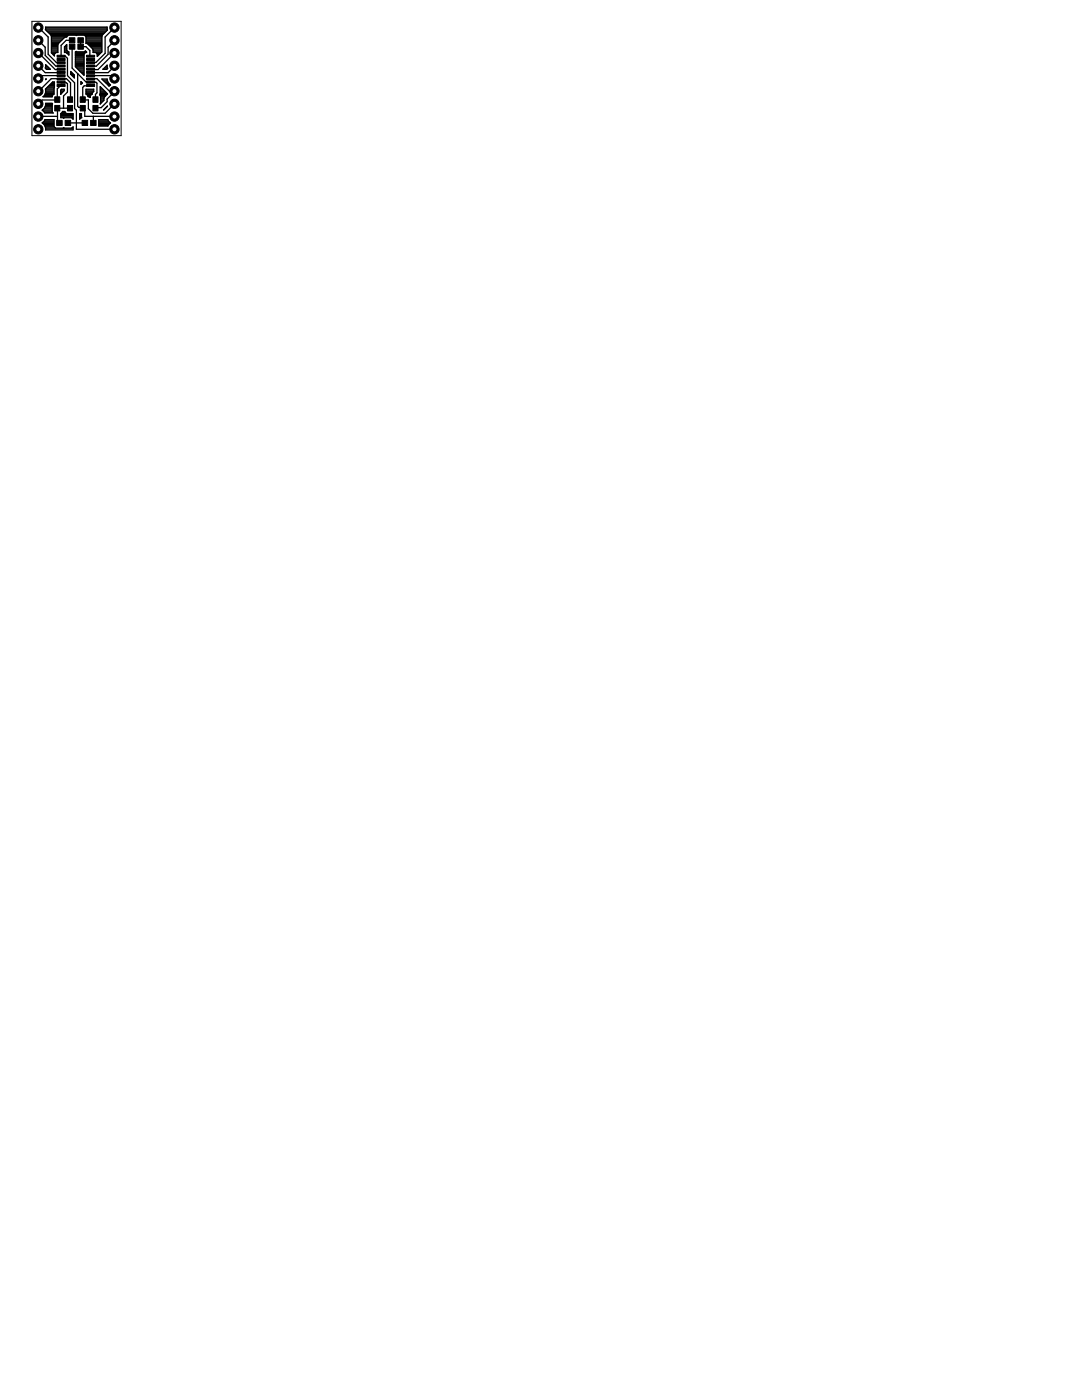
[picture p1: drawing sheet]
<svg xmlns="http://www.w3.org/2000/svg" width="216mm" height="279mm" viewBox="0 0 216 279" stroke-linecap="round" stroke-linejoin="round" font-family="sans-serif">
<g fill="#000" stroke="#000" stroke-width=".2">
<path d="M10.9 19.3h1v1.1h-1zM11.4 12.3h1.6v.4h-1.6zM11.4 13h1.6v.4h-1.6zM11.4 13.6h1.6v.4h-1.6zM11.4 14.3h1.6v.3h-1.6zM11.4 14.9h1.6v.4h-1.6zM11.4 15.6h1.6v.4h-1.6zM11.4 16.2h1.6v.4h-1.6zM11.4 16.9h1.6v.4h-1.6zM11.4 11h1.6v.4h-1.6zM11.4 11.7h1.6v.4h-1.6zM13.5 19.3h1v1.1h-1z"/>
<path d="M13.8 7.5h1.1v1.1h-1.1zM13.8 8.8h1.1v1h-1.1zM15.5 7.5h1.1v1.1h-1.1zM15.5 8.8h1.1v1h-1.1zM16 19.3h1v1.1h-1zM17.3 16.9h1.6v.4h-1.6zM17.3 16.2h1.6v.4h-1.6zM17.3 15.6h1.6v.4h-1.6zM17.3 14.9h1.6v.4h-1.6zM17.3 14.3h1.6v.3h-1.6zM17.3 13.6h1.6v.4h-1.6zM17.3 13h1.6v.4h-1.6z"/>
<path d="M17.3 12.3h1.6v.4h-1.6zM17.3 11.7h1.6v.4h-1.6zM17.3 11h1.6v.4h-1.6zM18.5 19.3h1.1v1.1h-1.1zM10.9 21h1v1.1h-1zM11.3 24h1.1v1h-1.1zM13 24h1.1v1h-1.1zM13.5 21h1v1.1h-1zM16 21h1v1.1h-1zM16.4 24h1.1v1h-1.1zM18.1 24h1.1v1h-1.1zM18.5 21h1.1v1.1h-1.1z"/>
</g>
<g fill="none" stroke="#000" stroke-width=".25">
<path d="M7.6 18.2l2.6-2.5h3.1l.8 .8v3.3l-.1 .1M7.6 13.1l1.4 1.4h3.2M7.6 10.6l3.4 3.3 1.2-.1M7.6 8l1.4 1.4v1.6l2.2 2.2h1M7.6 5.5l2 1.9v3.4l1.6 1.7h1M8.8 19.1h1.6M9 18.9h1.7M9 18.6h1.8M9.1 13.5h.7M9.1 5.8v-.4h12.3v.4M9.1 12.9l1 .9h-.8l-.3-.2zM9.1 15.8h.1l-.1 .1z"/>
<path d="M9.1 5.8l1.2 1.5v3.3l.6 .6v-.4l.3-.3h.3l.1-1.8 1.2-1.2 .5-.2M9.1 18.4h1.7M9.1 18.2h1.7M9.1 18h1.7M9.1 17.8h1.7M9.1 13.3h.4M9.1 13.1h.2M9.1 5.8h12.3M9.1 5.5h12.3M9.1 6h12.3M9.2 13.8h.8M9.3 17.5h1.5"/>
<path d="M9.4 6.2h11.8M9.5 17.3h1.4M9.6 6.4h11.4M9.8 17.1h1.1M9.8 6.7h11M10 16.9h.9M10 6.9h10.6M10.2 7.1h3.3M10.2 16.6h.7M10.3 9.3h1.2M10.3 8.7h1.4M10.3 10.4h1.2"/>
<path d="M10.3 10.2h1.2M10.3 10h1.2M10.3 9.8h1.2M10.3 9.5h1.2M10.3 9.1h1.2M10.3 8.9h1.3M10.3 8.4h1.6M10.3 8.2h1.8M10.3 8h2M10.3 7.8h2.3M10.3 7.6h2.5M10.3 7.3h3"/>
<path d="M10.4 10.6h.6M10.4 16.4h.5M10.5 16.4h.4l-.1 2.4-.4 .3v.2h-1.8a1.37 1.37 0 0 0 .5-1.5zM10.6 10.9h.3M10.8 11.1h.1M12.1 18l.2-.2h.5v.3l-.7 .7zM12.1 18.8h.1M12.1 18.6h.2M12.1 18.4h.4M12.1 18.2h.6M12.1 18h.7M12.2 17.1l-.8 .6v2.3h-3l-.8 .7"/>
<path d="M12.2 16.4l.1 .1h1l.2 .2v1.7l-.8 .8v2.4M12.2 11.2h.9l.4 .4v3.5l1.4 1.4v5.2l.3 .3v3.8h7.6M12.2 11.2h.1M12.2 15.1h-4l-.6 .6M12.3 11l-.1 .2M12.9 9.3h.4M12.9 9.3v1.2h.3l.2 .2M12.9 9.3l.4-.4v1.1l.4 .4v.6l-.3-.3M12.9 10.4h.8M12.9 10.2h.6M12.9 10h.4M12.9 9.8h.4"/>
<path d="M12.9 9.5h.4M13.1 9.1h.2M13.3 7.3l.3-.3h3.2l.4 .3M13.4 10.6h.3M13.4 10.7h.1M13.6 10.9h.1M14.1 14.3l.7 .7v.5l-.7-.7zM14.1 14.6h.4M14.1 14.4h.2M14.2 14.9h.5M14.4 9.3v4.3l2.9 2.8h1.8l.2 .2v1.9l-.3 .3v1.1M14.4 8h-1.2l-1 1.1v2.1"/>
<path d="M14.4 15.1h.4M14.6 15.3h.2M14.8 15.5h.1M15 10.4h1.8l.2-.2 .3 .2-.5 .4v4.2l-1.8-1.7zM15 13.3h1.8M15 13.1h1.8M15 12.9h1.8M15 12.7h1.8M15 12.4h1.8M15 12.2h1.8M15 12h1.8M15 11.8h1.8"/>
<path d="M15 11.5h1.8M15 11.3h1.8M15 11.1h1.8M15 10.9h1.8M15 10.6h1.9M15 10.4h2.3M15.3 13.5h1.5M15.5 14.7v6.5l.2 .2h.8v.2l.4 .4v1.2l5.9 .1M15.5 13.8h1.3M15.7 14h1.1M15.9 14.1h.1M15.9 14.2h.9"/>
<path d="M16.1 8v1.3h1l.8 .8v.9l.2 .2M16.2 16.4h.1M16.2 16.3l.2 .3-.2 .2zM16.2 16.6h.2M16.2 14.4h.6M16.4 14.6h.4M16.6 14.9h.2M17 7.1h3.4M17 10.2h.1M17.2 7.3v1.4h3.1M17.2 18.6h1.2M17.2 18.4h1.3"/>
<path d="M17.2 18.2h1.5M17.2 18h1.5M17.2 8.4h3.1M17.2 8.2h3.1M17.2 8h3.1M17.2 7.8h3.1M17.2 7.6h3.1M17.2 7.3h3.1M17.3 8.7l1.3 1.3M17.3 18.9h1M17.5 19.1h.5M17.6 8.9h2.7"/>
<path d="M17.7 19.3h.1M17.8 19.3l.2 .1M17.9 9.1h2.4M18 19.4h.1M18 19.3h-.5v-.2l-.3-.3v-1h1.5v.4l-.3 .6-.4 .3v.3M18.1 17.1h-1.3l-.3 .3v2.6l1.1-.1v1.8l.9 .9h2.5l1.8-1.9M18.1 15.8l1.2-.1 3.1 3.1 .4-.6-1.4 1.6v.5l-1.2 1.2-1.2 .1M18.1 15.1h4.3l.4 .6M18.1 9.3h2.2M18.3 9.5h2M18.5 9.8h1.8M18.6 10.4h1.6"/>
<path d="M18.6 10.2h1.7M18.6 10h1.7M19.3 10.6h.7M19.4 11.1h.2M19.4 10.9h.4M19.9 18.9h1.4M20 18.6l-.1 .3 .2 .2M20 17.3v1.3M20 17.3l1.5 1.5a1.18 1.18 0 0 0-.8 1.2M20 18.6h1.3M20 18.4h1.1M20 18.2h.9"/>
<path d="M20 18h.7M20 17.8h.5M20 17.5h.2M20 17.3h.1M20 19.1h1.1M20.1 19.1v1.6M20.1 19.3h.8M20.1 20h.6M20.1 19.7h.6M20.1 19.5h.7M20.3 15.8h1.1a1.35 1.35 0 0 0 .7 1.1l-.3 .3zM20.6 16h.8"/>
<path d="M20.6 13.8h.8M20.8 16.2h.7M20.8 13.5h.6M21 16.4h.6M21 13.3h.4M21.2 16.6h.6M21.3 13.1h.1M21.4 5.8v.2l-1 1-.1 .3v3.1l-.9 .9v-.5l-.3-.3h-.5v-.5M21.4 13l.1 .7-.2 .1h-.8zM21.4 16.9h.6M21.7 17.1h.2M22.8 13.1l-1.2 1.4h-3.5"/>
<path d="M22.8 10.6l-3.2 3.3-1.5-.1M22.8 8l-1.2 1.4v1.4l-2.4 2.4h-1.1M22.8 5.5l-1.8 1.9v3.2l-1.9 1.9h-1M8.5 22h1.9M8.6 24.6h2.2M8.6 24.4h2.2M8.6 22.2h1.8M8.7 21.7h1.7M8.8 24.8h2M8.8 24.2h2M8.9 22.4h1.6M8.9 21.6l-.4 .4"/>
<path d="M8.9 21.5h1.5M8.9 25.1h1.9M8.9 24h1.9M9 23.9h1.8v1.4l.3 .3h3.2l.3-.3v.6h-5.5a1.4 1.4 0 0 0-.7-1.4zM9 21.3h1.4M9 25.3h1.8M9.1 21.1h1.3M9.1 25.7h5.5M9.1 25.5h1.9M9.1 20.9h1.3M10.4 20.6h-1.3l-.2 1M10.4 20.6v.1"/>
<path d="M10.4 20.7v1.7l.2 .2h-1.7l-.4-.6M11.4 21.6h2.6M11.4 21.6h.1M11.5 23.2l-3.9 .1M11.5 21.6v3l.4-.1M12.1 23.3h2.5M12.1 23.1h2.5M12.1 22.9h2.5M12.1 22.7l.4-.5h.4l.4 .5M12.4 22.4h.6M12.6 23.5h.2M12.7 25.5h.1"/>
<path d="M13.5 24.5l.2 .1 3.2-.1M14.3 23.5l.3 .3v-1.1h-2.5v.8h2.5M14.4 25.5h.2M14.6 23.7h.1M15.9 23.7h.1M15.9 23.3h.4M15.9 23.1h.4M15.9 22.9h.4M16.2 23.5l-.3 .3v-1.1h.4v.8h-.4M18.7 23.2l-.1 1.3M19.7 24.6h2.2M19.7 23.9h1.8l.6 .6-.6 .6h-1.8z"/>
<path d="M19.7 25.1h1.8M19.7 24.8h2M19.7 24.4h2.2M19.7 24.2h2M19.7 24h1.8M20.1 20.6h.1M20.1 20.4h.2M20.1 20.2h.5M20.7 20l-.7 .7h.1M20.8 21.7h.1M21.1 21.5h.1M21.3 21.3h.1"/>
<path d="M21.4 21.2l-.7 .7z"/>
</g>
<circle cx="22.8" cy="25.8" r=".93" fill="#000" stroke="#000" stroke-width=".2"/>
<circle cx="22.8" cy="25.8" r=".51" fill="#fff" stroke="#000" stroke-width=".2"/>
<circle cx="22.8" cy="23.3" r=".93" fill="#000" stroke="#000" stroke-width=".2"/>
<circle cx="22.8" cy="23.3" r=".51" fill="#fff" stroke="#000" stroke-width=".2"/>
<circle cx="22.8" cy="20.7" r=".93" fill="#000" stroke="#000" stroke-width=".2"/>
<circle cx="22.8" cy="20.7" r=".51" fill="#fff" stroke="#000" stroke-width=".2"/>
<circle cx="22.8" cy="18.2" r=".93" fill="#000" stroke="#000" stroke-width=".2"/>
<circle cx="22.8" cy="18.2" r=".51" fill="#fff" stroke="#000" stroke-width=".2"/>
<circle cx="22.8" cy="15.7" r=".93" fill="#000" stroke="#000" stroke-width=".2"/>
<circle cx="22.8" cy="15.7" r=".51" fill="#fff" stroke="#000" stroke-width=".2"/>
<circle cx="22.8" cy="13.1" r=".93" fill="#000" stroke="#000" stroke-width=".2"/>
<circle cx="22.8" cy="13.1" r=".51" fill="#fff" stroke="#000" stroke-width=".2"/>
<circle cx="22.8" cy="10.6" r=".93" fill="#000" stroke="#000" stroke-width=".2"/>
<circle cx="22.8" cy="10.6" r=".51" fill="#fff" stroke="#000" stroke-width=".2"/>
<circle cx="22.8" cy="8" r=".93" fill="#000" stroke="#000" stroke-width=".2"/>
<circle cx="22.8" cy="8" r=".51" fill="#fff" stroke="#000" stroke-width=".2"/>
<circle cx="22.8" cy="5.5" r=".93" fill="#000" stroke="#000" stroke-width=".2"/>
<circle cx="22.8" cy="5.5" r=".51" fill="#fff" stroke="#000" stroke-width=".2"/>
<circle cx="7.6" cy="25.8" r=".93" fill="#000" stroke="#000" stroke-width=".2"/>
<circle cx="7.6" cy="25.8" r=".51" fill="#fff" stroke="#000" stroke-width=".2"/>
<circle cx="7.6" cy="23.3" r=".93" fill="#000" stroke="#000" stroke-width=".2"/>
<circle cx="7.6" cy="23.3" r=".51" fill="#fff" stroke="#000" stroke-width=".2"/>
<circle cx="7.6" cy="20.7" r=".93" fill="#000" stroke="#000" stroke-width=".2"/>
<circle cx="7.6" cy="20.7" r=".51" fill="#fff" stroke="#000" stroke-width=".2"/>
<circle cx="7.6" cy="18.2" r=".93" fill="#000" stroke="#000" stroke-width=".2"/>
<circle cx="7.6" cy="18.2" r=".51" fill="#fff" stroke="#000" stroke-width=".2"/>
<circle cx="7.6" cy="15.7" r=".93" fill="#000" stroke="#000" stroke-width=".2"/>
<circle cx="7.6" cy="15.7" r=".51" fill="#fff" stroke="#000" stroke-width=".2"/>
<circle cx="7.6" cy="13.1" r=".93" fill="#000" stroke="#000" stroke-width=".2"/>
<circle cx="7.6" cy="13.1" r=".51" fill="#fff" stroke="#000" stroke-width=".2"/>
<circle cx="7.6" cy="10.6" r=".93" fill="#000" stroke="#000" stroke-width=".2"/>
<circle cx="7.6" cy="10.6" r=".51" fill="#fff" stroke="#000" stroke-width=".2"/>
<circle cx="7.6" cy="8" r=".93" fill="#000" stroke="#000" stroke-width=".2"/>
<circle cx="7.6" cy="8" r=".51" fill="#fff" stroke="#000" stroke-width=".2"/>
<circle cx="7.6" cy="5.5" r=".93" fill="#000" stroke="#000" stroke-width=".2"/>
<circle cx="7.6" cy="5.5" r=".51" fill="#fff" stroke="#000" stroke-width=".2"/>
<path d="M6.4 4.3h17.8v22.8h-17.8z" fill="none" stroke="#000" stroke-width=".2"/>
</svg>
